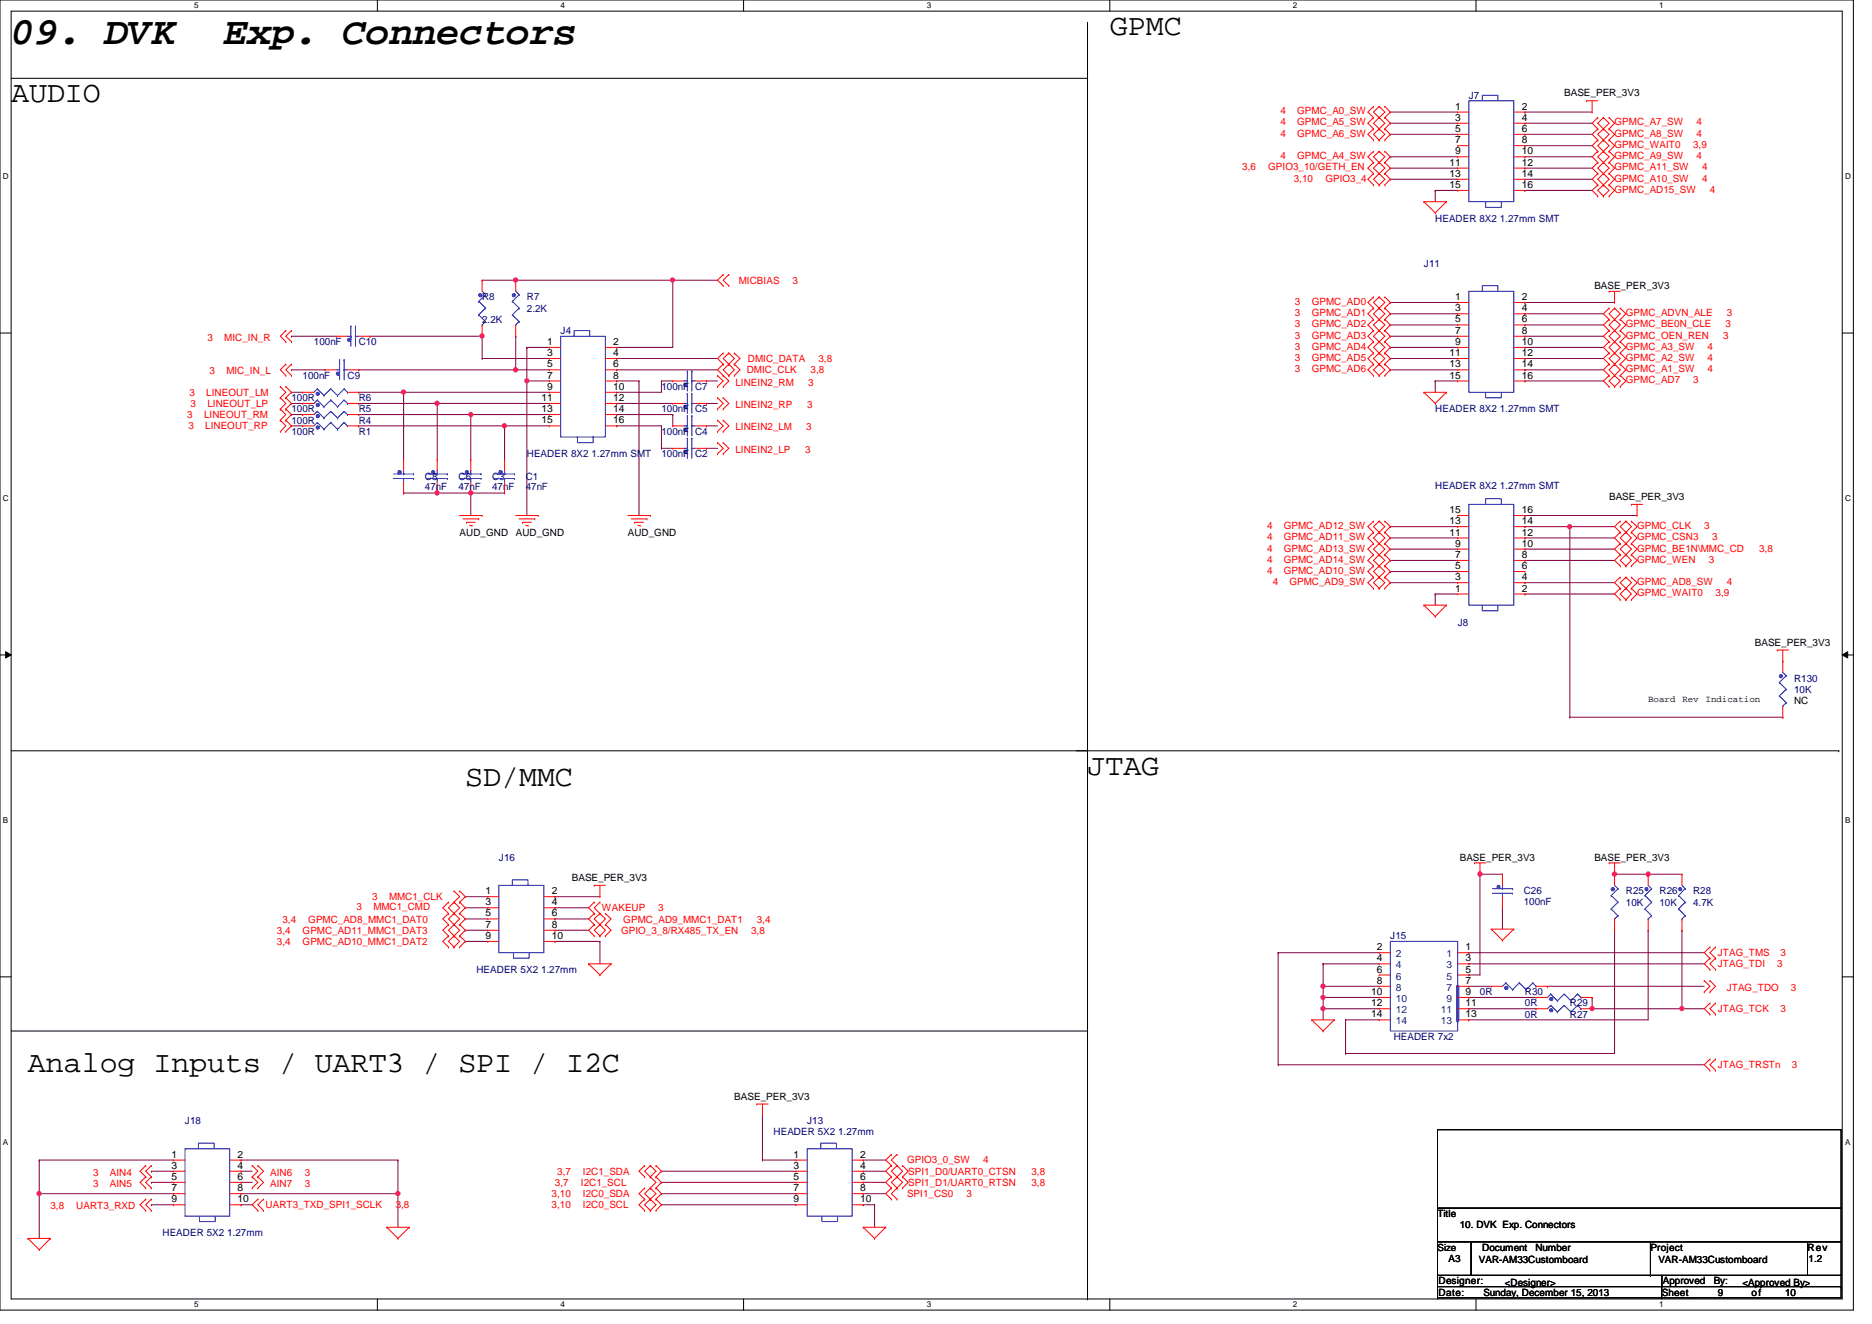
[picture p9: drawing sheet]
<svg xmlns="http://www.w3.org/2000/svg" width="420mm" height="297mm" viewBox="0 0 420 297" stroke-linecap="round" stroke-linejoin="round" font-family="sans-serif">
<defs><g id="words">
<g font-size="8.8">
<text x="2.5" y="9.9">09. DVK</text>
<text x="50.2" y="9.9">Exp. Connectors</text>
</g>
<g font-size="6.7">
<text x="248.9" y="7.9">GPMC</text>
<text x="2.5" y="22.9">AUDIO</text>
<text x="243.9" y="173.8">JTAG</text>
<text x="104.4" y="176.4">SD/MMC</text>
<text x="6.3" y="240.5">Analog Inputs / UART3 / SPI / I2C</text>
</g>
<g font-size="2.2" fill="#000080">
<text x="329.4" y="22.1">J7</text>
<text x="321.9" y="49.8">HEADER 8X2 1.27mm SMT</text>
<text x="319.3" y="59.9">J11</text>
<text x="108.1" y="67.4">R8</text>
<text x="118.2" y="67.4">R7</text>
<text x="118.2" y="69.9">2.2K</text>
<text x="70.4" y="77.5">100nF</text>
<text x="80.4" y="77.5">C10</text>
<text x="108.1" y="72.4">2.2K</text>
<text x="125.7" y="74.9">J4</text>
<text x="67.9" y="85">100nF</text>
<text x="77.9" y="85">C9</text>
<text x="148.3" y="87.5">100nF</text>
<text x="155.9" y="87.5">C7</text>
<text x="65.4" y="95">100R</text>
<text x="65.4" y="90">100R</text>
<text x="65.4" y="92.5">100R</text>
<text x="80.4" y="95">R4</text>
<text x="80.4" y="90">R6</text>
<text x="80.4" y="92.5">R5</text>
<text x="148.3" y="92.5">100nF</text>
<text x="155.9" y="92.5">C5</text>
<text x="321.9" y="92.5">HEADER 8X2 1.27mm SMT</text>
<text x="65.4" y="97.6">100R</text>
<text x="80.4" y="97.6">R1</text>
<text x="148.3" y="97.6">100nF</text>
<text x="155.9" y="97.6">C4</text>
<text x="95.3" y="107.6">C8</text>
<text x="102.8" y="107.6">C6</text>
<text x="110.4" y="107.6">C3</text>
<text x="117.9" y="107.6">C1</text>
<text x="118.2" y="102.6">HEADER 8X2 1.27mm SMT</text>
<text x="148.3" y="102.6">100nF</text>
<text x="155.9" y="102.6">C2</text>
<text x="95.3" y="109.9">47nF</text>
<text x="102.8" y="109.9">47nF</text>
<text x="110.4" y="109.9">47nF</text>
<text x="117.9" y="109.9">47nF</text>
<text x="321.9" y="109.6">HEADER 8X2 1.27mm SMT</text>
<text x="326.9" y="140.3">J8</text>
<text x="402.3" y="152.9">R130</text>
<text x="402.3" y="155.4">10K</text>
<text x="111.9" y="193.1">J16</text>
<text x="341.7" y="200.7">C26</text>
<text x="341.7" y="202.9">100nF</text>
<text x="364.6" y="200.7">R25</text>
<text x="364.6" y="203.2">10K</text>
<text x="372.2" y="200.7">R26</text>
<text x="372.2" y="203.2">10K</text>
<text x="379.7" y="200.7">R28</text>
<text x="379.7" y="203.2">4.7K</text>
<text x="311.8" y="210.7">J15</text>
<text x="106.8" y="218.3">HEADER 5X2 1.27mm</text>
<text x="331.9" y="223.3">0R</text>
<text x="342" y="223.3">R30</text>
<text x="342" y="225.8">0R</text>
<text x="352" y="225.8">R29</text>
<text x="312.5" y="233.3">HEADER 7x2</text>
<text x="342" y="228.3">0R</text>
<text x="352" y="228.3">R27</text>
<text x="41.5" y="252.2">J18</text>
<text x="173.5" y="254.7">HEADER 5X2 1.27mm</text>
<text x="181" y="252.2">J13</text>
<text x="36.4" y="277.4">HEADER 5X2 1.27mm</text>
</g>
<g font-size="2.2">
<text x="350.8" y="21.6">BASE_PER_3V3</text>
<text x="326.3" y="29.6">5</text>
<text x="326.3" y="27.1">3</text>
<text x="326.3" y="24.6">1</text>
<text x="341.2" y="29.6">6</text>
<text x="341.2" y="27.1">4</text>
<text x="341.2" y="24.6">2</text>
<text x="326.3" y="34.6">9</text>
<text x="326.3" y="32.1">7</text>
<text x="341.2" y="34.6">10</text>
<text x="341.2" y="32.1">8</text>
<text x="325.1" y="37.2">11</text>
<text x="325.1" y="39.7">13</text>
<text x="341.2" y="37.2">12</text>
<text x="341.2" y="39.7">14</text>
<text x="325.1" y="42.2">15</text>
<text x="341.2" y="42.2">16</text>
<text x="357.5" y="64.9">BASE_PER_3V3</text>
<text x="326.3" y="69.8">3</text>
<text x="326.3" y="67.3">1</text>
<text x="341.2" y="69.8">4</text>
<text x="341.2" y="67.3">2</text>
<text x="122.7" y="77.4">1</text>
<text x="137.5" y="77.4">2</text>
<text x="326.3" y="77.4">9</text>
<text x="326.3" y="74.9">7</text>
<text x="326.3" y="72.3">5</text>
<text x="341.2" y="77.4">10</text>
<text x="341.2" y="74.9">8</text>
<text x="341.2" y="72.3">6</text>
<text x="122.7" y="82.4">5</text>
<text x="122.7" y="79.9">3</text>
<text x="137.5" y="82.4">6</text>
<text x="137.5" y="79.9">4</text>
<text x="325.1" y="79.9">11</text>
<text x="325.1" y="82.4">13</text>
<text x="341.2" y="79.9">12</text>
<text x="341.2" y="82.4">14</text>
<text x="121.4" y="90">11</text>
<text x="122.7" y="87.5">9</text>
<text x="122.7" y="84.9">7</text>
<text x="137.5" y="87.5">10</text>
<text x="137.5" y="84.9">8</text>
<text x="137.5" y="90">12</text>
<text x="325.1" y="84.9">15</text>
<text x="341.2" y="84.9">16</text>
<text x="121.4" y="92.5">13</text>
<text x="121.4" y="95">15</text>
<text x="137.5" y="92.5">14</text>
<text x="137.5" y="95">16</text>
<text x="360.8" y="112.1">BASE_PER_3V3</text>
<text x="325.1" y="117.6">13</text>
<text x="325.1" y="115.1">15</text>
<text x="341.2" y="117.6">14</text>
<text x="341.2" y="115.1">16</text>
<text x="103.1" y="120.2">AUD_GND</text>
<text x="115.7" y="120.2">AUD_GND</text>
<text x="140.8" y="120.2">AUD_GND</text>
<text x="325.1" y="120.1">11</text>
<text x="326.3" y="122.6">9</text>
<text x="326.3" y="125.2">7</text>
<text x="341.2" y="122.6">10</text>
<text x="341.2" y="125.2">8</text>
<text x="341.2" y="120.1">12</text>
<text x="326.3" y="127.7">5</text>
<text x="326.3" y="130.2">3</text>
<text x="341.2" y="127.7">6</text>
<text x="341.2" y="130.2">4</text>
<text x="326.3" y="132.7">1</text>
<text x="341.2" y="132.7">2</text>
<text x="393.5" y="144.9">BASE_PER_3V3</text>
<text x="402.3" y="157.9">NC</text>
<text x="128.2" y="197.7">BASE_PER_3V3</text>
<text x="327.4" y="193.1">BASE_PER_3V3</text>
<text x="357.5" y="193.1">BASE_PER_3V3</text>
<text x="108.8" y="203.1">3</text>
<text x="108.8" y="200.6">1</text>
<text x="123.7" y="203.1">4</text>
<text x="123.7" y="200.6">2</text>
<text x="108.8" y="208.2">7</text>
<text x="108.8" y="205.6">5</text>
<text x="123.7" y="208.2">8</text>
<text x="123.7" y="205.6">6</text>
<text x="108.8" y="210.7">9</text>
<text x="123.7" y="210.7">10</text>
<text x="308.7" y="213.2">2</text>
<text x="308.7" y="215.7">4</text>
<text x="328.7" y="213.2">1</text>
<text x="328.7" y="215.7">3</text>
<text x="308.7" y="218.2">6</text>
<text x="308.7" y="220.7">8</text>
<text x="328.7" y="218.2">5</text>
<text x="328.7" y="220.7">7</text>
<text x="307.5" y="223.2">10</text>
<text x="307.5" y="225.8">12</text>
<text x="328.7" y="223.2">9</text>
<text x="328.7" y="225.8">11</text>
<text x="307.5" y="228.3">14</text>
<text x="328.7" y="228.3">13</text>
<text x="164.7" y="246.7">BASE_PER_3V3</text>
<text x="38.4" y="262.2">3</text>
<text x="38.4" y="259.7">1</text>
<text x="53.3" y="262.2">4</text>
<text x="53.3" y="259.7">2</text>
<text x="178" y="262.2">3</text>
<text x="178" y="259.7">1</text>
<text x="192.9" y="262.2">4</text>
<text x="192.9" y="259.7">2</text>
<text x="38.4" y="269.7">9</text>
<text x="38.4" y="267.3">7</text>
<text x="38.4" y="264.7">5</text>
<text x="53.3" y="269.7">10</text>
<text x="53.3" y="267.3">8</text>
<text x="53.3" y="264.7">6</text>
<text x="178" y="269.7">9</text>
<text x="178" y="267.3">7</text>
<text x="178" y="264.7">5</text>
<text x="192.9" y="269.7">10</text>
<text x="192.9" y="267.3">8</text>
<text x="192.9" y="264.7">6</text>
<text x="322.4" y="273.1">Title</text>
<text x="327.4" y="275.6">10. DVK Exp. Connectors</text>
<text x="322.4" y="280.6">Size</text>
<text x="332.4" y="280.6">Document</text>
<text x="344.3" y="280.6">Number</text>
<text x="370.1" y="280.6">Project</text>
<text x="405.3" y="280.6">Rev</text>
<text x="324.9" y="283.2">A3</text>
<text x="331.6" y="283.4">VAR-AM33Customboard</text>
<text x="371.9" y="283.4">VAR-AM33Customboard</text>
<text x="405.6" y="283.2">1.2</text>
<text x="322.6" y="290.7">Date:</text>
<text x="322.6" y="288.2">Designer:</text>
<text x="332.7" y="290.7">Sunday, December 15, 2013</text>
<text x="337.4" y="288.4">&lt;Designer&gt;</text>
<text x="372.7" y="290.7">Sheet</text>
<text x="372.9" y="288.2">Approved</text>
<text x="384.3" y="288.2">By:</text>
<text x="385.2" y="290.7">9</text>
<text x="390.7" y="288.4">&lt;Approved By&gt;</text>
<text x="392.8" y="290.7">of</text>
<text x="400.3" y="290.7">10</text>
</g>
<g font-size="2.2" fill="#f00">
<text x="287.1" y="25.7">4</text>
<text x="287.1" y="28.2">4</text>
<text x="290.9" y="25.7">GPMC_A0_SW</text>
<text x="290.9" y="28.2">GPMC_A5_SW</text>
<text x="362.1" y="28.2">GPMC_A7_SW</text>
<text x="380.4" y="28.2">4</text>
<text x="287.1" y="35.7">4</text>
<text x="287.1" y="30.7">4</text>
<text x="290.9" y="35.7">GPMC_A4_SW</text>
<text x="290.9" y="30.7">GPMC_A6_SW</text>
<text x="362.1" y="35.7">GPMC_A9_SW</text>
<text x="362.1" y="33.2">GPMC_WAIT0</text>
<text x="362.1" y="30.7">GPMC_A8_SW</text>
<text x="379.7" y="33.2">3,9</text>
<text x="380.4" y="35.7">4</text>
<text x="380.4" y="30.7">4</text>
<text x="278.6" y="38.2">3,6</text>
<text x="284.4" y="38.2">GPIO3_10/GETH_EN</text>
<text x="290.2" y="40.7">3,10</text>
<text x="297.2" y="40.7">GPIO3_4</text>
<text x="362.1" y="40.7">GPMC_A10_SW</text>
<text x="362.1" y="38.2">GPMC_A11_SW</text>
<text x="381.7" y="40.7">4</text>
<text x="381.7" y="38.2">4</text>
<text x="362.1" y="43.3">GPMC_AD15_SW</text>
<text x="383.5" y="43.3">4</text>
<text x="165.7" y="63.6">MICBIAS</text>
<text x="177.8" y="63.6">3</text>
<text x="290.4" y="68.4">3</text>
<text x="290.4" y="70.9">3</text>
<text x="294.2" y="68.4">GPMC_AD0</text>
<text x="294.2" y="70.9">GPMC_AD1</text>
<text x="364.6" y="70.9">GPMC_ADVN_ALE</text>
<text x="387.2" y="70.9">3</text>
<text x="46.5" y="76.5">3</text>
<text x="50.3" y="76.5">MIC_IN_R</text>
<text x="290.4" y="73.4">3</text>
<text x="290.4" y="75.9">3</text>
<text x="294.2" y="73.4">GPMC_AD2</text>
<text x="294.2" y="75.9">GPMC_AD3</text>
<text x="364.6" y="75.9">GPMC_OEN_REN</text>
<text x="364.6" y="73.4">GPMC_BE0N_CLE</text>
<text x="386.5" y="75.9">3</text>
<text x="387" y="73.4">3</text>
<text x="47" y="84">3</text>
<text x="50.8" y="84">MIC_IN_L</text>
<text x="167.5" y="83.7">DMIC_CLK</text>
<text x="167.7" y="81.2">DMIC_DATA</text>
<text x="181.8" y="83.7">3,8</text>
<text x="183.6" y="81.2">3,8</text>
<text x="290.4" y="78.4">3</text>
<text x="290.4" y="81">3</text>
<text x="290.4" y="83.5">3</text>
<text x="294.2" y="78.4">GPMC_AD4</text>
<text x="294.2" y="81">GPMC_AD5</text>
<text x="294.2" y="83.5">GPMC_AD6</text>
<text x="364.6" y="81">GPMC_A2_SW</text>
<text x="364.6" y="78.4">GPMC_A3_SW</text>
<text x="364.6" y="83.5">GPMC_A1_SW</text>
<text x="382.9" y="81">4</text>
<text x="382.9" y="78.4">4</text>
<text x="382.9" y="83.5">4</text>
<text x="42.5" y="88.8">3</text>
<text x="46.3" y="88.8">LINEOUT_LM</text>
<text x="164.9" y="86.5">LINEIN2_RM</text>
<text x="181.3" y="86.5">3</text>
<text x="364.6" y="86">GPMC_AD7</text>
<text x="379.7" y="86">3</text>
<text x="42" y="93.8">3</text>
<text x="42.7" y="91.3">3</text>
<text x="45.8" y="93.8">LINEOUT_RM</text>
<text x="46.5" y="91.3">LINEOUT_LP</text>
<text x="164.9" y="91.5">LINEIN2_RP</text>
<text x="181" y="91.5">3</text>
<text x="42.2" y="96.3">3</text>
<text x="46" y="96.3">LINEOUT_RP</text>
<text x="164.9" y="96.6">LINEIN2_LM</text>
<text x="164.9" y="101.6">LINEIN2_LP</text>
<text x="180.6" y="101.6">3</text>
<text x="180.8" y="96.6">3</text>
<text x="284.1" y="118.7">4</text>
<text x="287.9" y="118.7">GPMC_AD12_SW</text>
<text x="367.1" y="118.7">GPMC_CLK</text>
<text x="382.2" y="118.7">3</text>
<text x="284.1" y="121.2">4</text>
<text x="284.1" y="123.7">4</text>
<text x="287.9" y="121.2">GPMC_AD11_SW</text>
<text x="287.9" y="123.7">GPMC_AD13_SW</text>
<text x="367.1" y="121.2">GPMC_CSN3</text>
<text x="367.1" y="123.7">GPMC_BE1N\MMC_CD</text>
<text x="384" y="121.2">3</text>
<text x="394.5" y="123.7">3,8</text>
<text x="284.1" y="128.7">4</text>
<text x="284.1" y="126.2">4</text>
<text x="285.4" y="131.3">4</text>
<text x="287.9" y="128.7">GPMC_AD10_SW</text>
<text x="287.9" y="126.2">GPMC_AD14_SW</text>
<text x="289.2" y="131.3">GPMC_AD9_SW</text>
<text x="367.1" y="126.2">GPMC_WEN</text>
<text x="367.1" y="131.3">GPMC_AD8_SW</text>
<text x="383.2" y="126.2">3</text>
<text x="387.2" y="131.3">4</text>
<text x="367.1" y="133.8">GPMC_WAIT0</text>
<text x="384.7" y="133.8">3,9</text>
<text x="83.5" y="201.9">3</text>
<text x="87.2" y="201.9">MMC1_CLK</text>
<text x="62.1" y="209.5">3,4</text>
<text x="63.3" y="207">3,4</text>
<text x="67.9" y="209.5">GPMC_AD11_MMC1_DAT3</text>
<text x="69.1" y="207">GPMC_AD8_MMC1_DAT0</text>
<text x="80" y="204.2">3</text>
<text x="83.7" y="204.2">MMC1_CMD</text>
<text x="135" y="204.4">WAKEUP</text>
<text x="139.3" y="209.5">GPIO_3_8/RX485_TX_EN</text>
<text x="139.8" y="207">GPMC_AD9_MMC1_DAT1</text>
<text x="147.6" y="204.4">3</text>
<text x="168.4" y="209.5">3,8</text>
<text x="169.7" y="207">3,4</text>
<text x="62.1" y="212">3,4</text>
<text x="67.9" y="212">GPMC_AD10_MMC1_DAT2</text>
<text x="385.2" y="214.5">JTAG_TMS</text>
<text x="399.3" y="214.5">3</text>
<text x="385.2" y="217">JTAG_TDI</text>
<text x="398.6" y="217">3</text>
<text x="385.2" y="227.1">JTAG_TCK</text>
<text x="387.2" y="222.3">JTAG_TDO</text>
<text x="399.3" y="227.1">3</text>
<text x="401.6" y="222.3">3</text>
<text x="385.2" y="239.6">JTAG_TRSTn</text>
<text x="401.8" y="239.6">3</text>
<text x="20.9" y="263.8">3</text>
<text x="24.6" y="263.8">AIN4</text>
<text x="60.6" y="263.8">AIN6</text>
<text x="68.4" y="263.8">3</text>
<text x="125" y="263.5">3,7</text>
<text x="130.7" y="263.5">I2C1_SDA</text>
<text x="203.4" y="261">GPIO3_0_SW</text>
<text x="203.7" y="263.5">SPI1_D0/UART0_CTSN</text>
<text x="220.5" y="261">4</text>
<text x="231.3" y="263.5">3,8</text>
<text x="20.9" y="266.3">3</text>
<text x="24.6" y="266.3">AIN5</text>
<text x="60.6" y="266.3">AIN7</text>
<text x="68.4" y="266.3">3</text>
<text x="123.7" y="268.6">3,10</text>
<text x="124.5" y="266.1">3,7</text>
<text x="130.3" y="266.1">I2C1_SCL</text>
<text x="130.7" y="268.6">I2C0_SDA</text>
<text x="203.4" y="268.6">SPI1_CS0</text>
<text x="203.7" y="266.1">SPI1_D1/UART0_RTSN</text>
<text x="216.7" y="268.6">3</text>
<text x="231.3" y="266.1">3,8</text>
<text x="11.3" y="271.3">3,8</text>
<text x="17.1" y="271.3">UART3_RXD</text>
<text x="59.6" y="271.1">UART3_TXD_SPI1_SCLK</text>
<text x="88.7" y="271.1">3,8</text>
<text x="123.7" y="271.1">3,10</text>
<text x="130.7" y="271.1">I2C0_SCL</text>
</g>
<g font-size="2.2" fill="#004080">
<text x="313.1" y="214.8">2</text>
<text x="324.4" y="214.8">1</text>
<text x="313.1" y="217.3">4</text>
<text x="313.1" y="219.8">6</text>
<text x="324.4" y="217.3">3</text>
<text x="324.4" y="219.8">5</text>
<text x="313.1" y="222.3">8</text>
<text x="313.1" y="224.8">10</text>
<text x="313.1" y="227.3">12</text>
<text x="323.1" y="227.3">11</text>
<text x="324.4" y="224.8">9</text>
<text x="324.4" y="222.3">7</text>
<text x="313.1" y="229.8">14</text>
<text x="323.1" y="229.8">13</text>
</g>
<g font-size="2.1">
<text x="369.6" y="157.5">Board</text>
<text x="377.3" y="157.5">Rev</text>
<text x="382.5" y="157.5">Indication</text>
</g>
<g font-size="1.8">
<text x="43.6" y="1.9">5</text>
<text x="125.7" y="1.9">4</text>
<text x="207.8" y="1.9">3</text>
<text x="289.9" y="1.9">2</text>
<text x="372.1" y="1.9">1</text>
<text x=".6" y="40.2">D</text>
<text x="413.8" y="40.2">D</text>
<text x=".6" y="112.4">C</text>
<text x="413.8" y="112.4">C</text>
<text x=".6" y="184.7">B</text>
<text x="413.8" y="184.7">B</text>
<text x=".6" y="256.9">A</text>
<text x="413.8" y="256.9">A</text>
<text x="43.6" y="293.3">5</text>
<text x="125.7" y="293.3">4</text>
<text x="207.8" y="293.3">3</text>
<text x="289.9" y="293.3">2</text>
<text x="372.1" y="293.3">1</text>
</g>
</g></defs>
<path d="M0 0h415.6v293.9h-415.6zM2.5 2.5h410.6v288.9h-410.6z" fill="none" stroke="#000" stroke-width=".22"/>
<g fill="#fff">
<path d="M43.6 .3h.9v1.9h-.9z"/>
<path d="M43.6 291.7h.9v2h-.9z"/>
</g>
<path d="M84.6 0v2.5M84.6 291.4v2.5" fill="none" stroke="#000" stroke-width=".22"/>
<g fill="#fff">
<path d="M125.7 .3h1v1.9h-1z"/>
<path d="M125.7 291.7h1v2h-1z"/>
</g>
<path d="M166.8 0v2.5M166.8 291.4v2.5" fill="none" stroke="#000" stroke-width=".22"/>
<g fill="#fff">
<path d="M207.8 .3h1v1.9h-1z"/>
<path d="M207.8 291.7h1v2h-1z"/>
</g>
<path d="M248.9 0v2.5M248.9 291.4v2.5" fill="none" stroke="#000" stroke-width=".22"/>
<g fill="#fff">
<path d="M289.9 .3h1v1.9h-1z"/>
<path d="M289.9 291.7h1v2h-1z"/>
</g>
<path d="M331 0v2.5M331 291.4v2.5" fill="none" stroke="#000" stroke-width=".22"/>
<g fill="#fff">
<path d="M372.1 .3h.9v1.9h-.9z"/>
<path d="M372.1 291.7h.9v2h-.9z"/>
<path d="M.6 38.6h1.3v2h-1.3z"/>
<path d="M413.8 38.6h1.2v2h-1.2z"/>
<path d="M.6 110.8h1.3v2h-1.3z"/>
<path d="M413.8 110.8h1.2v2h-1.2z"/>
</g>
<path d="M0 74.7h2.5M413.1 74.7h2.5" fill="none" stroke="#000" stroke-width=".22"/>
<g fill="#fff">
<path d="M.6 183h1.2v2h-1.2z"/>
<path d="M413.8 183h1.2v2h-1.2z"/>
</g>
<path d="M0 146.9h2.5M1.3 146.2l1.2 .7-1.2 .7zM413.1 146.9l1.3-.7v1.4zM413.1 146.9h2.5" fill="none" stroke="#000" stroke-width=".22"/>
<path d="M1.3 146.2l1.2 .7-1.2 .7zM413.1 146.9l1.3-.7v1.4z" fill="#000"/>
<g fill="#fff">
<path d="M.6 255.3h1.2v2h-1.2z"/>
<path d="M413.8 255.3h1.2v2h-1.2z"/>
</g>
<path d="M2.5 17.6h241.4M243.9 17.6h.1M243.9 5v286.4M2.5 168.4h409.9M243.9 168.4h.1M412.4 168.4h.1M0 219.2h2.5M413.1 219.2h2.5M2.5 231.3h241.4M243.9 231.3h.1M243.9 291.4h.1" fill="none" stroke="#000" stroke-width=".22"/>
<g fill="none" stroke="#800040" stroke-width=".22">
<path d="M104.4 201.2h.1M104.4 203.7h.1M104.4 208.7h.1M104.4 206.2h.1M104.4 211.2h.1M104.4 201.2h5M104.4 203.7h5M104.4 208.7h5M104.4 206.2h5M104.4 211.2h5M124.5 201.2h.1M124.5 206.2h.1"/>
<path d="M124.5 208.7h.1M124.5 211.2h.1M124.5 201.2h10M124.5 208.7h7.5M124.5 206.2h7.5M124.5 211.2h10M134.5 211.2h.1M134.5 211.2v5M329.4 218.7h.1M329.4 218.7h2.5M296.7 226.3h.1M296.7 221.3h.1"/>
<path d="M296.7 221.3v2.5M296.7 226.3v2.5M171 250.2h.1M171 250.2v10.1M171 260.3h.1M171 260.3h7.5M193.6 262.8h.1M193.6 260.3h.1M193.6 265.3h.1M193.6 267.8h.1M193.6 270.3h.1M193.6 262.8h5"/>
<path d="M193.6 260.3h5M193.6 265.3h5M193.6 267.8h5M193.6 270.3h2.5M196.1 270.3h.1M196.1 270.3v5"/>
</g>
<circle cx="296.7" cy="221.2" r=".49" fill="#f0f"/>
<circle cx="296.7" cy="221.2" r=".49" fill="none" stroke="#f0f" stroke-width=".22"/>
<g fill="none" stroke="#800040" stroke-width=".22">
<path d="M286.6 213.7h.1M286.6 213.7h22.7M296.7 216.2h.1M296.7 216.2v5.1M296.7 216.2h12.6M296.7 223.8h.1M296.7 221.3h.1M296.7 226.3h.1M296.7 223.8h12.6M296.7 221.3h12.6M296.7 226.3h12.6M301.8 228.8h.1"/>
<path d="M301.8 228.8h7.5M301.8 228.8v7.5M329.4 228.8h.1M329.4 228.8h40.2"/>
</g>
<circle cx="296.7" cy="226.3" r=".48" fill="#f0f"/>
<circle cx="296.7" cy="226.3" r=".48" fill="none" stroke="#f0f" stroke-width=".22"/>
<path d="M362.1 208.7h.1M362.1 208.7v27.6M369.6 208.7h.1M369.6 208.7v20.1M286.6 238.9h.1M286.6 238.9h95.6M296.7 223.8h.1M296.7 223.8v2.5" fill="none" stroke="#800040" stroke-width=".22"/>
<circle cx="296.7" cy="223.7" r=".49" fill="#f0f"/>
<circle cx="296.7" cy="223.7" r=".49" fill="none" stroke="#f0f" stroke-width=".22"/>
<path d="M362.1 196.1h.1M362.1 196.1h7.5" fill="none" stroke="#800040" stroke-width=".22"/>
<circle cx="362.1" cy="196.1" r=".49" fill="#f0f"/>
<circle cx="362.1" cy="196.1" r=".49" fill="none" stroke="#f0f" stroke-width=".22"/>
<path d="M90.5 110.6h.1M90.5 110.6h15.1M98 110.6h.1M105.6 110.6h.1M105.6 110.6v5.1M286.6 213.7h.1M286.6 213.7v25.2M301.8 236.3h.1M301.8 236.3h60.3" fill="none" stroke="#800040" stroke-width=".22"/>
<circle cx="105.6" cy="110.6" r=".48" fill="#f0f"/>
<circle cx="105.6" cy="110.6" r=".48" fill="none" stroke="#f0f" stroke-width=".22"/>
<circle cx="98" cy="110.6" r=".49" fill="#f0f"/>
<circle cx="98" cy="110.6" r=".49" fill="none" stroke="#f0f" stroke-width=".22"/>
<path d="M90.5 88h.1M90.5 88h32.7" fill="none" stroke="#800040" stroke-width=".22"/>
<circle cx="90.5" cy="88" r=".48" fill="#f0f"/>
<circle cx="90.5" cy="88" r=".48" fill="none" stroke="#f0f" stroke-width=".22"/>
<path d="M105.6 93h.1M105.6 93h17.6" fill="none" stroke="#800040" stroke-width=".22"/>
<circle cx="105.6" cy="93" r=".47" fill="#f0f"/>
<circle cx="105.6" cy="93" r=".47" fill="none" stroke="#f0f" stroke-width=".22"/>
<path d="M113.2 95.5h.1M113.2 95.5h10" fill="none" stroke="#800040" stroke-width=".22"/>
<circle cx="113.1" cy="95.5" r=".48" fill="#f0f"/>
<circle cx="113.1" cy="95.5" r=".48" fill="none" stroke="#f0f" stroke-width=".22"/>
<path d="M118.2 85.5h.1M118.2 85.5h5M118.2 85.5v30.2M143.3 85.5h.1M143.3 85.5v30.2" fill="none" stroke="#800040" stroke-width=".22"/>
<circle cx="118.1" cy="85.4" r=".48" fill="#f0f"/>
<circle cx="118.1" cy="85.4" r=".48" fill="none" stroke="#f0f" stroke-width=".22"/>
<path d="M65.4 88h.1M65.4 88h2.5M98 90.5h.1M98 90.5h25.2" fill="none" stroke="#800040" stroke-width=".22"/>
<circle cx="98" cy="90.5" r=".49" fill="#f0f"/>
<circle cx="98" cy="90.5" r=".49" fill="none" stroke="#f0f" stroke-width=".22"/>
<g fill="none" stroke="#800040" stroke-width=".22">
<path d="M83 75.4h.1M83 75.4h25.1M118.2 77.9h.1M118.2 77.9h5M118.2 77.9v7.6M65.4 93h.1M65.4 95.5h.1M65.4 90.5h.1M65.4 83h.1M65.4 93h2.5M65.4 95.5h2.5M65.4 90.5h2.5"/>
<path d="M65.4 83h7.5M80.4 88h.1M80.4 90.5h.1M80.4 93h.1M80.4 95.5h.1M80.4 93h25.2M80.4 95.5h32.8M80.4 90.5h17.6M80.4 88h10.1M90.5 88h.1M90.5 88v15.1M98 90.5h.1"/>
<path d="M98 90.5v12.6M105.6 93h.1M105.6 93v10.1M113.2 95.5h.1M113.2 95.5v7.6M105.6 110.6h.1M105.6 110.6h7.6"/>
</g>
<circle cx="108.1" cy="75.4" r=".48" fill="#f0f"/>
<circle cx="108.1" cy="75.4" r=".48" fill="none" stroke="#f0f" stroke-width=".22"/>
<path d="M115.7 83h.1M115.7 83h7.5" fill="none" stroke="#800040" stroke-width=".22"/>
<circle cx="115.6" cy="82.9" r=".49" fill="#f0f"/>
<circle cx="115.6" cy="82.9" r=".49" fill="none" stroke="#f0f" stroke-width=".22"/>
<path d="M108.1 75.4h.1M108.1 75.4v5M115.7 75.4h.1M115.7 62.9h.1M115.7 75.4v7.6M115.7 62.9h35.2M108.1 80.4h.1M108.1 80.4h15.1" fill="none" stroke="#800040" stroke-width=".22"/>
<circle cx="115.6" cy="62.8" r=".48" fill="#f0f"/>
<circle cx="115.6" cy="62.8" r=".48" fill="none" stroke="#f0f" stroke-width=".22"/>
<path d="M65.4 75.4h.1M65.4 75.4h10M108.1 62.9h.1M108.1 62.9h7.6M80.4 83h.1M80.4 83h35.3M369.6 196.1h.1M369.6 196.1h7.6" fill="none" stroke="#800040" stroke-width=".22"/>
<circle cx="369.6" cy="196.1" r=".48" fill="#f0f"/>
<circle cx="369.6" cy="196.1" r=".48" fill="none" stroke="#f0f" stroke-width=".22"/>
<path d="M329.4 213.7h.1M329.4 216.2h.1M329.4 213.7h52.8M329.4 216.2h52.8M377.2 208.7h.1M377.2 208.7v17.6M329.4 223.8h.1M329.4 223.8h15.1M347 221.3h.1M347 221.3h35.2M377.2 226.3h.1M377.2 226.3h5" fill="none" stroke="#800040" stroke-width=".22"/>
<circle cx="377.1" cy="226.3" r=".47" fill="#f0f"/>
<circle cx="377.1" cy="226.3" r=".47" fill="none" stroke="#f0f" stroke-width=".22"/>
<path d="M329.4 226.3h.1M329.4 226.3h15.1M357 223.8h.1M357 226.3h.1M357 226.3h20.2M357 223.8v2.5" fill="none" stroke="#800040" stroke-width=".22"/>
<circle cx="357" cy="226.3" r=".47" fill="#f0f"/>
<circle cx="357" cy="226.3" r=".47" fill="none" stroke="#f0f" stroke-width=".22"/>
<path d="M8.8 267.8h.1M8.8 267.8v10M89.2 267.8h.1M89.2 267.8v7.5M148.3 270.3h.1M148.3 262.8h.1M148.3 270.3h30.2M148.3 262.8h30.2" fill="none" stroke="#800040" stroke-width=".22"/>
<circle cx="8.7" cy="267.8" r=".48" fill="#f0f"/>
<circle cx="8.7" cy="267.8" r=".48" fill="none" stroke="#f0f" stroke-width=".22"/>
<g fill="none" stroke="#800040" stroke-width=".22">
<path d="M329.4 221.3h.1M329.4 221.3h5M8.8 260.3h.1M8.8 267.8h.1M8.8 260.3h30.1M8.8 267.8h30.1M8.8 260.3v7.5M34 270.3h.1M34 262.8h.1M34 265.3h.1M34 270.3h4.9M34 262.8h4.9"/>
<path d="M34 265.3h4.9M54.1 270.3h.1M54.1 262.8h.1M54.1 265.3h.1M54.1 260.3h.1M54.1 267.8h.1M54.1 270.3h2.5M54.1 262.8h2.5M54.1 265.3h2.5M54.1 260.3h35.1M54.1 267.8h35.1"/>
</g>
<circle cx="89.2" cy="267.8" r=".49" fill="#f0f"/>
<circle cx="89.2" cy="267.8" r=".49" fill="none" stroke="#f0f" stroke-width=".22"/>
<g fill="none" stroke="#800040" stroke-width=".22">
<path d="M311.8 25.1h.1M311.8 27.6h.1M311.8 35.2h.1M311.8 30.1h.1M311.8 25.1h15.1M311.8 27.6h15.1M311.8 35.2h15.1M311.8 30.1h15.1M342 27.6h.1M342 37.7h.1M342 35.2h.1M342 32.7h.1"/>
<path d="M342 30.1h.1M342 27.6h15M342 35.2h15M342 30.1h15M342 37.7h15M342 32.7h15M342 42.7h.1M342 40.2h.1M342 42.7h15M342 40.2h15M150.9 62.9h.1M150.9 62.9h10"/>
<path d="M311.8 77.9h.1M311.8 70.4h.1M311.8 72.9h.1M311.8 75.4h.1M311.8 67.9h.1M311.8 77.9h15.1M311.8 70.4h15.1M311.8 72.9h15.1M311.8 75.4h15.1M311.8 67.9h15.1M342 75.4h.1M342 70.4h.1"/>
<path d="M342 72.9h.1M342 77.9h.1M342 77.9h17.6M342 70.4h17.6M342 72.9h17.6M342 75.4h17.6M311.8 80.4h.1M311.8 83h.1M311.8 80.4h15.1M311.8 83h15.1M342 80.4h.1M342 83h.1"/>
<path d="M342 80.4h17.6M342 83h17.6M342 123.2h.1M342 120.7h.1M342 125.7h.1M342 133.3h.1M342 123.2h20.1M342 120.7h20.1M342 125.7h20.1M342 133.3h20.1"/>
</g>
<circle cx="150.8" cy="62.8" r=".47" fill="#f0f"/>
<circle cx="150.8" cy="62.8" r=".47" fill="none" stroke="#f0f" stroke-width=".22"/>
<g fill="none" stroke="#800040" stroke-width=".22">
<path d="M311.8 37.7h.1M311.8 37.7h15.1M342 25.1h.1M342 25.1h15M311.8 40.2h.1M311.8 40.2h15.1M321.9 42.7h.1M321.9 42.7v2.6M321.9 42.7h5M138.3 77.9h.1M150.9 62.9h.1M150.9 62.9v15h-12.6"/>
<path d="M342 67.9h.1M342 67.9h20.1M138.3 88h.1M138.3 90.5h.1M138.3 93h.1M138.3 95.5h.1M138.3 85.5h.1M138.3 80.4h.1M138.3 83h.1M138.3 85.5h5M138.3 90.5h12.6M138.3 95.5h10"/>
<path d="M138.3 93h12.6M138.3 80.4h22.6M138.3 83h22.6M148.3 95.5h.1M148.3 85.5h.1M148.3 85.5h2.6M148.3 85.5v2.5h-10M148.3 95.5v5.1M150.9 93h.1M150.9 93v2.5M158.4 85.5h.1M158.4 90.5h.1"/>
<path d="M158.4 95.5h.1M158.4 85.5h2.5M158.4 90.5h2.5M158.4 95.5h2.5M321.9 85.5h.1M321.9 85.5v2.5M321.9 85.5h5M342 85.5h.1M342 85.5h17.6M148.3 100.6h.1M148.3 100.6h2.6M158.4 100.6h.1"/>
<path d="M158.4 100.6h2.5M311.8 118.2h.1M311.8 118.2h15.1M342 115.7h.1M342 115.7h25.1M352 118.2h.1M352 118.2h10.1M311.8 128.2h.1M311.8 120.7h.1M311.8 125.7h.1M311.8 123.2h.1M311.8 130.7h.1"/>
<path d="M311.8 130.7h15.1M311.8 128.2h15.1M311.8 120.7h15.1M311.8 125.7h15.1M311.8 123.2h15.1M321.9 133.3h.1M321.9 133.3v2.5M321.9 133.3h5M342 130.7h.1M342 130.7h20.1M331.9 196.1h.1M331.9 196.1v22.6"/>
<path d="M124.5 203.7h.1M124.5 203.7h7.5"/>
</g>
<circle cx="331.9" cy="196.1" r=".48" fill="#f0f"/>
<circle cx="331.9" cy="196.1" r=".48" fill="none" stroke="#f0f" stroke-width=".22"/>
<path d="M352 118.2v42.7M352 160.9h.1M331.9 196.1h5M336.9 196.1h.1M336.9 203.7h.1M336.9 203.7v4.7M148.3 267.8h.1M148.3 265.3h.1M148.3 267.8h30.2M148.3 265.3h30.2" fill="none" stroke="#800040" stroke-width=".22"/>
<circle cx="352" cy="118.1" r=".47" fill="#f0f"/>
<circle cx="352" cy="118.1" r=".47" fill="none" stroke="#f0f" stroke-width=".22"/>
<path d="M342 118.2h.1M342 118.2h10M352 160.9h47.8M399.8 160.9h.1M89.2 260.3h.1M89.2 260.3v7.5" fill="none" stroke="#800040" stroke-width=".22"/>
<g fill="none" stroke="#f00" stroke-width=".22">
<path d="M308 26.4h.1M308 23.9h.1M308 28.9h.1M308 36.4h.1M308 34h.1M308 31.4h.1M308 38.9h.1M308 23.9l-1.3 1.2 1.3 1.3M308 26.4l-1.3 1.2 1.3 1.3M308 28.9l-1.3 1.2 1.3 1.3M308 34l-1.3 1.2 1.3 1.2M308 38.9l-1.3 1.3 1.3 1.3"/>
<path d="M308 36.4l-1.3 1.3 1.3 1.2M309.3 23.9h.1M309.3 26.4h.1M309.3 28.9h.1M309.3 34h.1M309.3 36.4h.1M309.3 31.4h.1M309.3 38.9h.1M309.3 23.9l1.3 1.2-1.3 1.3M309.3 23.9l-1.3 1.2 1.3 1.3M309.3 26.4l1.3 1.2-1.3 1.3M309.3 26.4l-1.3 1.2 1.3 1.3"/>
<path d="M309.3 34l1.3 1.2-2.6 2.5 1.3 1.2M309.3 34l-1.3 1.2 2.6 2.5-1.3 1.2M309.3 28.9l1.3 1.2-1.3 1.3M309.3 28.9l-1.3 1.2 1.3 1.3M309.3 38.9l1.3 1.3-1.3 1.3M309.3 38.9l-1.3 1.3 1.3 1.3M310.6 26.4h.1M310.6 23.9h.1M310.6 28.9h.1M310.6 36.4h.1M310.6 34h.1M310.6 31.4h.1"/>
<path d="M310.6 38.9h.1M310.6 23.9l1.2 1.2-1.2 1.3M310.6 26.4l1.2 1.2-1.2 1.3M310.6 34l1.2 1.2-1.2 1.2M310.6 28.9l1.2 1.2-1.2 1.3M310.6 38.9l1.2 1.3-1.2 1.3M310.6 36.4l1.2 1.3-1.2 1.2M355.8 22.6h.1M355.8 22.6h2.5M357 25.1h.1M357 22.6v2.5M358.3 28.9h.1"/>
<path d="M358.3 26.4h.1M358.3 38.9h.1M358.3 36.4h.1M358.3 34h.1M358.3 31.4h.1M358.3 26.4l-1.3 1.2 1.3 1.3M358.3 38.9l-1.3 1.3 1.3 1.3M358.3 36.4l-1.3 1.3 1.3 1.2M358.3 34l-1.3 1.2 1.3 1.2M358.3 28.9l-1.3 1.2 1.3 1.3M358.3 31.4l-1.3 1.3 1.3 1.3M359.6 26.4h.1"/>
<path d="M359.6 28.9h.1M359.6 38.9h.1M359.6 36.4h.1M359.6 34h.1M359.6 31.4h.1M359.6 26.4l-1.3 1.2 1.3 1.3M359.6 26.4l1.2 1.2-1.2 1.3M359.6 38.9l-1.3 1.3 1.3 1.3M359.6 38.9l1.2 1.3-1.2 1.3M359.6 34l1.2 1.2-2.5 2.5 1.3 1.2M359.6 36.4l1.2 1.3-1.2 1.2M359.6 34l-1.3 1.2 1.3 1.2"/>
<path d="M359.6 28.9l1.2 1.2-2.5 2.6 1.3 1.3M359.6 28.9l-1.3 1.2 2.5 2.6-1.2 1.3M360.8 28.9h.1M360.8 26.4h.1M360.8 38.9h.1M360.8 36.4h.1M360.8 34h.1M360.8 31.4h.1M360.8 26.4l1.3 1.2-1.3 1.3M360.8 38.9l1.3 1.3-1.3 1.3M360.8 36.4l1.3 1.3-1.3 1.2M360.8 34l1.3 1.2-1.3 1.2"/>
<path d="M360.8 31.4l1.3 1.3-1.3 1.3M360.8 28.9l1.3 1.2-1.3 1.3M308 41.5h.1M309.3 41.5h.1M310.6 41.5h.1M319.3 45.3h.1M319.3 45.3h5.1M319.3 45.3l2.6 2.5M321.9 47.8h.1M324.4 45.3h.1M324.4 45.3l-2.5 2.5M358.3 41.5h.1"/>
<path d="M358.3 44h.1M358.3 41.5l-1.3 1.2 1.3 1.3M359.6 44h.1M359.6 41.5h.1M359.6 41.5l-1.3 1.2 1.3 1.3M359.6 41.5l1.2 1.2-1.2 1.3M360.8 41.5h.1M360.8 44h.1M360.8 41.5l1.3 1.2-1.3 1.3M64.1 74.2h.1M64.1 76.7h.1M64.1 74.2l-1.2 1.2 1.2 1.3"/>
<path d="M65.4 74.2h.1M65.4 76.7h.1M65.4 74.2l-1.3 1.2 1.3 1.3M162.2 61.6h.1M162.2 64.1h.1M162.2 79.2h.1M162.2 61.6l-1.3 1.3 1.3 1.2M162.2 79.2l-1.3 1.2 1.3 1.3M163.4 64.1h.1M163.4 61.6h.1M163.4 79.2h.1M163.4 61.6l-1.2 1.3 1.2 1.2"/>
<path d="M163.4 79.2l1.3 1.2-1.3 1.3M163.4 79.2l-1.2 1.2 1.2 1.3M164.7 79.2h.1M164.7 79.2l1.2 1.2-1.2 1.3M308 69.1h.1M308 66.6h.1M308 79.2h.1M308 76.7h.1M308 74.2h.1M308 71.7h.1M308 66.6l-1.3 1.3 1.3 1.2M308 76.7l-1.3 1.2 1.3 1.3"/>
<path d="M308 71.7l-1.3 1.2 1.3 1.3M308 79.2l-1.3 1.2 1.3 1.3M308 74.2l-1.3 1.2 1.3 1.3M308 69.1l-1.3 1.3 1.3 1.3M309.3 66.6h.1M309.3 69.1h.1M309.3 76.7h.1M309.3 79.2h.1M309.3 71.7h.1M309.3 74.2h.1M309.3 79.2l1.3 1.2-2.6 2.6 1.3 1.2M309.3 66.6l1.3 1.3-2.6 2.5 1.3 1.3"/>
<path d="M309.3 66.6l-1.3 1.3 2.6 2.5-1.3 1.3M309.3 76.7l1.3 1.2-1.3 1.3M309.3 76.7l-1.3 1.2 1.3 1.3M309.3 71.7l1.3 1.2-2.6 2.5 1.3 1.3M309.3 71.7l-1.3 1.2 2.6 2.5-1.3 1.3M309.3 79.2l-1.3 1.2 1.3 1.3M310.6 69.1h.1M310.6 66.6h.1M310.6 79.2h.1M310.6 76.7h.1M310.6 74.2h.1M310.6 71.7h.1"/>
<path d="M310.6 66.6l1.2 1.3-1.2 1.2M310.6 71.7l1.2 1.2-1.2 1.3M310.6 76.7l1.2 1.2-1.2 1.3M310.6 79.2l1.2 1.2-1.2 1.3M310.6 74.2l1.2 1.2-1.2 1.3M310.6 69.1l1.2 1.3-1.2 1.3M360.8 65.4h.1M360.8 74.2h.1M360.8 76.7h.1M360.8 71.7h.1M360.8 69.1h.1M360.8 79.2h.1"/>
<path d="M360.8 65.4h2.5M360.8 74.2l-1.2 1.2 1.2 1.3M360.8 76.7l-1.2 1.2 1.2 1.3M360.8 69.1l-1.2 1.3 1.2 1.3M360.8 71.7l-1.2 1.2 1.2 1.3M360.8 79.2l-1.2 1.2 1.2 1.3M362.1 67.9h.1M362.1 76.7h.1M362.1 74.2h.1M362.1 69.1h.1M362.1 71.7h.1M362.1 79.2h.1"/>
<path d="M362.1 65.4v2.5M362.1 71.7l1.2 1.2-1.2 1.3M362.1 69.1l1.2 1.3-2.5 2.5 1.3 1.3M362.1 74.2l-1.3 1.2 2.5 2.5-2.5 2.5 1.3 1.3M362.1 74.2l1.2 1.2-1.2 1.3M362.1 69.1l-1.3 1.3 1.3 1.3M362.1 79.2l1.2 1.2-1.2 1.3M362.1 76.7l-1.3 1.2 1.3 1.3M363.3 74.2h.1M363.3 76.7h.1M363.3 71.7h.1M363.3 69.1h.1"/>
<path d="M363.3 79.2h.1M363.3 69.1l1.3 1.3-1.3 1.3M363.3 71.7l1.3 1.2-1.3 1.3M363.3 74.2l1.3 1.2-1.3 1.3M363.3 76.7l1.3 1.2-1.3 1.3M363.3 79.2l1.3 1.2-1.3 1.3M62.9 89.2h.1M62.9 86.7h.1M62.9 91.8h.1M62.9 96.8h.1M62.9 94.3h.1M62.9 86.7l1.2 1.3-1.2 1.2"/>
<path d="M62.9 89.2l1.2 1.3-1.2 1.3M62.9 94.3l1.2 1.2-1.2 1.3M62.9 91.8l1.2 1.2-1.2 1.3M64.1 86.7h.1M64.1 89.2h.1M64.1 91.8h.1M64.1 94.3h.1M64.1 96.8h.1M64.1 81.7h.1M64.1 84.2h.1M64.1 86.7l1.3 1.3-1.3 1.2M64.1 89.2l1.3 1.3-1.3 1.3"/>
<path d="M64.1 94.3l1.3 1.2-1.3 1.3M64.1 91.8l1.3 1.2-1.3 1.3M64.1 81.7l-1.2 1.3 1.2 1.2M65.4 81.7h.1M65.4 84.2h.1M65.4 81.7l-1.3 1.3 1.3 1.2M160.9 94.3h.1M160.9 96.8h.1M160.9 99.3h.1M160.9 84.2h.1M160.9 86.7h.1M160.9 89.2h.1"/>
<path d="M160.9 91.8h.1M160.9 94.3l1.3 1.2-1.3 1.3M160.9 99.3l1.3 1.3-1.3 1.2M160.9 84.2l1.3 1.3-1.3 1.2M160.9 89.2l1.3 1.3-1.3 1.3M162.2 81.7h.1M162.2 84.2h.1M162.2 94.3h.1M162.2 96.8h.1M162.2 99.3h.1M162.2 86.7h.1M162.2 89.2h.1"/>
<path d="M162.2 91.8h.1M162.2 84.2l1.2 1.3-1.2 1.2M162.2 81.7l-1.3 1.3 1.3 1.2M162.2 94.3l1.2 1.2-1.2 1.3M162.2 99.3l1.2 1.3-1.2 1.2M162.2 89.2l1.2 1.3-1.2 1.3M163.4 81.7h.1M163.4 84.2h.1M163.4 81.7l1.3 1.3-1.3 1.2M163.4 81.7l-1.2 1.3 1.2 1.2M164.7 81.7h.1M164.7 84.2h.1"/>
<path d="M164.7 81.7l1.2 1.3-1.2 1.2M308 81.7h.1M308 84.2h.1M308 81.7l-1.3 1.3 1.3 1.2M309.3 81.7h.1M309.3 84.2h.1M309.3 81.7l1.3 1.3-1.3 1.2M310.6 81.7h.1M310.6 84.2h.1M310.6 81.7l1.2 1.3-1.2 1.2M319.3 88h.1M319.3 88h5.1"/>
<path d="M319.3 88l2.6 2.5M321.9 90.5h.1M324.4 88h.1M324.4 88l-2.5 2.5M360.8 81.7h.1M360.8 84.2h.1M360.8 86.7h.1M360.8 81.7l-1.2 1.3 1.2 1.2M360.8 84.2l-1.2 1.3 1.2 1.2M362.1 81.7h.1M362.1 84.2h.1M362.1 86.7h.1"/>
<path d="M362.1 81.7l-1.3 1.3 1.3 1.2M362.1 81.7l1.2 1.3-2.5 2.5 1.3 1.2M362.1 84.2l1.2 1.3-1.2 1.2M363.3 81.7h.1M363.3 84.2h.1M363.3 86.7h.1M363.3 81.7l1.3 1.3-1.3 1.2M363.3 84.2l1.3 1.3-1.3 1.2M103.1 115.7h5M103.8 116.4h3.6M104.6 117.2h.1M104.6 117.2h2"/>
<path d="M105.3 117.9h.5M105.8 117.9h.1M107.4 116.4h.1M108.1 115.7h.1M115.7 115.7h5M116.4 116.4h3.5M117.2 117.2h.1M117.2 117.2h2M117.9 117.9h.5M118.4 117.9h.1M119.9 116.4h.1M120.7 115.7h.1"/>
<path d="M140.8 115.7h5M141.6 116.4h3.5M142.3 117.2h.1M142.3 117.2h2M143 117.9h.6M143.6 117.9h.1M145.1 116.4h.1M145.8 115.7h.1M160.9 101.8h.1M162.2 101.8h.1M308 119.4h.1M308 116.9h.1"/>
<path d="M308 119.4l-1.3 1.3 1.3 1.3M308 116.9l-1.3 1.3 1.3 1.2M309.3 119.4h.1M309.3 116.9h.1M309.3 116.9l-1.3 1.3 2.6 2.5-1.3 1.3M309.3 116.9l1.3 1.3-2.6 2.5 1.3 1.3M310.6 119.4h.1M310.6 116.9h.1M310.6 119.4l1.2 1.3-1.2 1.3M310.6 116.9l1.2 1.3-1.2 1.2M363.3 119.4h.1M363.3 116.9h.1"/>
<path d="M363.3 119.4l-1.2 1.3 1.2 1.3M363.3 116.9l-1.2 1.3 1.2 1.2M364.6 119.4h.1M364.6 116.9h.1M364.6 119.4l-1.3 1.3 2.5 2.5-1.2 1.3M364.6 119.4l1.2 1.3-1.2 1.3M364.6 116.9l-1.3 1.3 1.3 1.2M364.6 116.9l1.2 1.3-1.2 1.2M365.8 113.2h.1M365.8 119.4h.1M365.8 116.9h.1M365.8 113.2h2.6"/>
<path d="M365.8 119.4l1.3 1.3-1.3 1.3M365.8 116.9l1.3 1.3-1.3 1.2M367.1 115.7h.1M367.1 113.2v2.5M308 129.5h.1M308 127h.1M308 122h.1M308 124.5h.1M308 132h.1M308 127l-1.3 1.2 1.3 1.3M308 124.5l-1.3 1.2 1.3 1.3M308 122l-1.3 1.2 1.3 1.3"/>
<path d="M308 129.5l-1.3 1.2 1.3 1.3M309.3 127h.1M309.3 129.5h.1M309.3 122h.1M309.3 124.5h.1M309.3 132h.1M309.3 127l1.3 1.2-1.3 1.3M309.3 127l-1.3 1.2 1.3 1.3M309.3 124.5l1.3 1.2-1.3 1.3M309.3 122l1.3 1.2-2.6 2.5 1.3 1.3M309.3 122l-1.3 1.2 1.3 1.3M309.3 129.5l1.3 1.2-1.3 1.3"/>
<path d="M309.3 129.5l-1.3 1.2 1.3 1.3M310.6 129.5h.1M310.6 127h.1M310.6 122h.1M310.6 124.5h.1M310.6 132h.1M310.6 127l1.2 1.2-1.2 1.3M310.6 124.5l1.2 1.2-1.2 1.3M310.6 122l1.2 1.2-1.2 1.3M310.6 129.5l1.2 1.2-1.2 1.3M319.3 135.8h.1M319.3 135.8h5.1"/>
<path d="M319.3 135.8l2.6 2.5M321.9 138.3h.1M324.4 135.8h.1M324.4 135.8l-2.5 2.5M363.3 134.5h.1M363.3 132h.1M363.3 122h.1M363.3 124.5h.1M363.3 127h.1M363.3 129.5h.1M363.3 132l-1.2 1.3 1.2 1.2M363.3 124.5l-1.2 1.2 1.2 1.3"/>
<path d="M363.3 122l-1.2 1.2 1.2 1.3M363.3 129.5l-1.2 1.2 1.2 1.3M364.6 132h.1M364.6 134.5h.1M364.6 122h.1M364.6 124.5h.1M364.6 127h.1M364.6 129.5h.1M364.6 132l-1.3 1.3 1.3 1.2M364.6 132l1.2 1.3-1.2 1.2M364.6 122l-1.3 1.2 1.3 1.3M364.6 124.5l-1.3 1.2 1.3 1.3"/>
<path d="M364.6 124.5l1.2 1.2-1.2 1.3M364.6 129.5l-1.3 1.2 1.3 1.3M364.6 129.5l1.2 1.2-1.2 1.3M365.8 134.5h.1M365.8 132h.1M365.8 122h.1M365.8 124.5h.1M365.8 127h.1M365.8 129.5h.1M365.8 132l1.3 1.3-1.3 1.2M365.8 124.5l1.3 1.2-1.3 1.3M365.8 122l1.3 1.2-1.3 1.3"/>
<path d="M365.8 129.5l1.3 1.2-1.3 1.3M398.6 145.8h.1M398.6 145.8h2.5M399.8 148.3h.1M399.8 145.8v2.5M101.8 199.9h.1M101.8 199.9l1.3 1.3-1.3 1.2M103.1 199.9h.1M103.1 199.9l1.3 1.3-1.3 1.2M133.3 198.6h.1M133.3 198.6h2.5M134.5 198.6v2.6"/>
<path d="M330.7 193.6h.1M330.7 193.6h2.5M331.9 196.1h.1M331.9 193.6v2.5M360.8 193.6h.1M360.8 193.6h2.5M362.1 196.1h.1M362.1 193.6v2.5M100.6 204.9h.1M100.6 202.4h.1M100.6 207.4h.1M100.6 210h.1"/>
<path d="M100.6 212.5h.1M100.6 207.4l-1.3 1.3 1.3 1.3M100.6 202.4l-1.3 1.3 1.3 1.2M100.6 204.9l-1.3 1.3 1.3 1.2M100.6 210l-1.3 1.2 1.3 1.3M101.8 202.4h.1M101.8 204.9h.1M101.8 207.4h.1M101.8 212.5h.1M101.8 210h.1M101.8 202.4l1.3 1.3-2.5 2.5 1.2 1.2M101.8 202.4l-1.2 1.3 1.2 1.2"/>
<path d="M101.8 204.9l1.3 1.3-1.3 1.2M101.8 207.4l1.3 1.3-2.5 2.5 1.2 1.3M101.8 210l1.3 1.2-1.3 1.3M101.8 207.4l-1.2 1.3 1.2 1.3M103.1 202.4h.1M103.1 204.9h.1M103.1 207.4h.1M103.1 210h.1M103.1 212.5h.1M103.1 202.4l1.3 1.3-1.3 1.2M103.1 207.4l1.3 1.3-1.3 1.3M103.1 204.9l1.3 1.3-1.3 1.2"/>
<path d="M103.1 210l1.3 1.2-1.3 1.3M132 216.2h.1M132 216.2h5M132 216.2l2.5 2.5M133.3 207.4h.1M133.3 210h.1M133.3 204.9h.1M133.3 202.4h.1M133.3 207.4l-1.3 1.3 1.3 1.3M133.3 202.4l-1.3 1.3 1.3 1.2M133.3 204.9l-1.3 1.3 1.3 1.2M134.5 201.2h.1"/>
<path d="M134.5 218.7h.1M134.5 210h.1M134.5 207.4h.1M134.5 204.9h.1M134.5 202.4h.1M134.5 207.4l-1.2 1.3 1.2 1.3M134.5 207.4l1.3 1.3-1.3 1.3M134.5 202.4l-1.2 1.3 2.5 2.5-1.3 1.2M134.5 204.9l-1.2 1.3 1.2 1.2M135.8 207.4h.1M135.8 210h.1M135.8 204.9h.1"/>
<path d="M135.8 207.4l1.2 1.3-1.2 1.3M135.8 204.9l1.2 1.3-1.2 1.2M137 216.2h.1M137 216.2l-2.5 2.5M334.4 208.4h.1M334.4 208.4h5.1M334.4 208.4l2.5 2.5M336.9 210.9h.1M339.5 208.4h.1M339.5 208.4l-2.6 2.5M383.5 212.5h.1M383.5 215h.1"/>
<path d="M383.5 217.5h.1M383.5 212.5l-1.3 1.2 1.3 1.3M383.5 215l-1.3 1.2 1.3 1.3M384.7 215h.1M384.7 212.5h.1M384.7 217.5h.1M384.7 212.5l-1.2 1.2 1.2 1.3M384.7 215l-1.2 1.2 1.2 1.3M294.2 228.8h.1M294.2 228.8h5M294.2 228.8l2.5 2.5M296.7 231.3h.1"/>
<path d="M299.2 228.8h.1M299.2 228.8l-2.5 2.5M382.2 220h.1M382.2 222.5h.1M382.2 220l1.3 1.3-1.3 1.2M383.5 237.6h.1M383.5 225h.1M383.5 227.5h.1M383.5 220h.1M383.5 222.5h.1M383.5 237.6l-1.3 1.3 1.3 1.2M383.5 225l-1.3 1.3 1.3 1.2"/>
<path d="M383.5 220l1.2 1.3-1.2 1.2M384.7 237.6h.1M384.7 227.5h.1M384.7 225h.1M384.7 237.6l-1.2 1.3 1.2 1.2M384.7 225l-1.2 1.3 1.2 1.2M169.7 247.7h.1M169.7 247.7h2.6M171 250.2h.1M171 247.7v2.5M199.9 259h.1M199.9 259l-1.3 1.3 1.3 1.2"/>
<path d="M201.2 259h.1M201.2 259l-1.3 1.3 1.3 1.2M383.5 240.1h.1M384.7 240.1h.1M6.3 277.8h.1M6.3 277.8h5M6.3 277.8l2.5 2.6M11.3 277.8h.1M11.3 277.8l-2.5 2.6M32.7 269h.1M32.7 271.6h.1M32.7 261.5h.1"/>
<path d="M32.7 264h.1M32.7 266.5h.1M32.7 269l-1.3 1.3 1.3 1.3M32.7 261.5l-1.3 1.3 1.3 1.2M32.7 264l-1.3 1.3 1.3 1.2M34 269h.1M34 271.6h.1M34 261.5h.1M34 264h.1M34 266.5h.1M34 269l-1.3 1.3 1.3 1.3M34 261.5l-1.3 1.3 1.3 1.2"/>
<path d="M34 264l-1.3 1.3 1.3 1.2M56.6 261.5h.1M56.6 264h.1M56.6 266.5h.1M56.6 261.5l1.2 1.3-1.2 1.2M56.6 264l1.2 1.3-1.2 1.2M57.8 269h.1M57.8 271.6h.1M57.8 261.5h.1M57.8 264h.1M57.8 266.5h.1M57.8 269l-1.2 1.3 1.2 1.3"/>
<path d="M57.8 261.5l1.3 1.3-1.3 1.2M57.8 264l1.3 1.3-1.3 1.2M59.1 271.6h.1M59.1 269h.1M59.1 269l-1.3 1.3 1.3 1.3M86.7 275.3h.1M86.7 275.3h5.1M86.7 275.3l2.5 2.5M89.2 277.8h.1M91.8 275.3h.1M91.8 275.3l-2.6 2.5M144.6 261.5h.1"/>
<path d="M144.6 264h.1M144.6 266.5h.1M144.6 269h.1M144.6 271.6h.1M144.6 261.5l-1.3 1.3 1.3 1.2M144.6 266.5l-1.3 1.3 1.3 1.2M144.6 269l-1.3 1.3 1.3 1.3M145.8 266.5h.1M145.8 264h.1M145.8 261.5h.1M145.8 269h.1M145.8 271.6h.1"/>
<path d="M145.8 264l1.3 1.3-2.5 2.5 1.2 1.2M145.8 261.5l-1.2 1.3 1.2 1.2M145.8 261.5l1.3 1.3-1.3 1.2M145.8 266.5l1.3 1.3-1.3 1.2M145.8 269l-1.2 1.3 1.2 1.3M145.8 269l1.3 1.3-1.3 1.3M147.1 264h.1M147.1 266.5h.1M147.1 261.5h.1M147.1 269h.1M147.1 271.6h.1M147.1 264l1.2 1.3-1.2 1.2"/>
<path d="M147.1 261.5l1.2 1.3-1.2 1.2M147.1 266.5l1.2 1.3-1.2 1.2M147.1 269l1.2 1.3-1.2 1.3M193.6 275.3h.1M193.6 275.3h5M193.6 275.3l2.5 2.5M196.1 277.8h.1M198.6 275.3h.1M198.6 275.3l-2.5 2.5M199.9 261.5h.1M199.9 264h.1M199.9 266.5h.1"/>
<path d="M199.9 269h.1M199.9 266.5l-1.3 1.3 1.3 1.2M199.9 261.5l-1.3 1.3 1.3 1.2M199.9 264l-1.3 1.3 1.3 1.2M201.2 261.5h.1M201.2 264h.1M201.2 266.5h.1M201.2 269h.1M201.2 261.5l1.2 1.3-1.2 1.2M201.2 261.5l-1.3 1.3 2.5 2.5-1.2 1.2M201.2 264l-1.3 1.3 1.3 1.2M201.2 266.5l-1.3 1.3 1.3 1.2"/>
<path d="M202.4 261.5h.1M202.4 264h.1M202.4 266.5h.1M202.4 261.5l1.3 1.3-1.3 1.2M202.4 264l1.3 1.3-1.3 1.2M8.8 280.4h.1"/>
</g>
<g fill="none" stroke="#000" stroke-width=".22">
<path d="M322.4 253.4h90.5v17.7h-90.5zM322.4 271.1h90.5v7.5h-90.5zM322.4 278.6h7.5v7.5h-7.5zM322.4 278.6v12.6M329.9 278.6h75.4v7.5h-75.4zM370.1 278.6v7.5M405.3 278.6h7.6v7.5h-7.6zM322.4 286.1h50.3v2.6h-50.3zM322.4 291.2h.1M322.4 291.2h50.3M370.1 286.1h.1M372.7 286.1h40.2v5.1h-40.2z"/>
<path d="M372.7 291.2h.1M372.7 288.7h40.2M412.9 288.7h.1"/>
</g>
<path d="M337.7 220.5h.1M337.7 220.5l-.8 .8M337.7 220.5l1.5 1.5M339.2 222h.1M340.7 220.5h.1M340.7 220.5l-1.5 1.5M340.7 220.5l1.5 1.5M342.2 222h.1M343.7 220.5h.1M343.7 220.5l-1.5 1.5M343.7 220.5l.8 .8M344.5 221.3h.1" fill="none" stroke="#00f" stroke-width=".22"/>
<circle cx="337.8" cy="221.6" r=".37" fill="#00f"/>
<g fill="none" stroke="#00f" stroke-width=".22">
<path d="M347.8 225.6h.1M347.8 225.6l-.8 .7M347.8 225.6l1.4 1.4M349.2 227h.1M350.8 225.6h.1M350.8 225.6l-1.6 1.4M350.8 225.6l1.5 1.4M352.3 227h.1M353.8 225.6h.1M353.8 225.6l-1.5 1.4M353.8 225.6l.7 .7M354.5 226.3h.1"/>
<circle cx="337.8" cy="221.6" r=".37"/>
</g>
<path d="M334.4 221.3h.1M334.4 221.3h2.5M344.5 221.3h2.5M347 221.3h.1" fill="none" stroke="#f00" stroke-width=".22"/>
<circle cx="347.9" cy="226.6" r=".36" fill="#00f"/>
<g fill="none" stroke="#00f" stroke-width=".22">
<path d="M103.3 107.4h4.6M103.3 106.3h4.6M105.6 107.4h.1M105.6 107.4v.7M107.9 107.4h.1M107.9 106.3h.1M111.9 198.6h10.1v15.1h-10.1zM114.9 198.6v-1.2h3.5v1.2M115.1 213.7v1.3h3.6v-1.3"/>
<circle cx="347.9" cy="226.6" r=".36"/>
</g>
<g fill="none" stroke="#f00" stroke-width=".22">
<path d="M109.4 211.2h.1M109.4 208.7h.1M109.4 206.2h.1M109.4 203.7h.1M109.4 201.2h.1M109.4 211.2h2.5M109.4 208.7h2.5M109.4 206.2h2.5M109.4 203.7h2.5M109.4 201.2h2.5M122 211.2h2.5M122 208.7h2.5"/>
<path d="M122 206.2h2.5M122 203.7h2.5M122 201.2h2.5M124.5 211.2h.1M124.5 208.7h.1M124.5 206.2h.1M124.5 203.7h.1M124.5 201.2h.1M344.5 226.3h.1M344.5 226.3h2.5M354.5 226.3h2.5M357 226.3h.1"/>
</g>
<circle cx="104.7" cy="105.9" r=".37" fill="#00f"/>
<g fill="none" stroke="#00f" stroke-width=".22">
<path d="M125.7 75.4h10.1v22.6h-10.1zM128.7 75.4v-1.2h3.5v1.2M129.5 98v1.3h3.5v-1.3M105.6 106.3h.1M105.6 105.6v.7M110.9 107.4h4.5M110.9 106.3h4.5M113.2 107.4h.1M113.2 107.4v.7M115.4 107.4h.1M115.4 106.3h.1"/>
<circle cx="104.7" cy="105.9" r=".37"/>
</g>
<g fill="none" stroke="#f00" stroke-width=".22">
<path d="M123.2 77.9h.1M123.2 77.9h2.5M135.8 77.9h2.5M138.3 77.9h.1M123.2 88h.1M123.2 85.5h.1M123.2 83h.1M123.2 80.4h.1M123.2 90.5h.1M123.2 93h.1M123.2 95.5h.1M123.2 88h2.5"/>
<path d="M123.2 85.5h2.5M123.2 83h2.5M123.2 80.4h2.5M123.2 90.5h2.5M123.2 93h2.5M123.2 95.5h2.5M135.8 88h2.5M135.8 85.5h2.5M135.8 83h2.5M135.8 80.4h2.5M135.8 90.5h2.5M135.8 93h2.5"/>
<path d="M135.8 95.5h2.5M138.3 88h.1M138.3 85.5h.1M138.3 83h.1M138.3 80.4h.1M138.3 90.5h.1M138.3 93h.1M138.3 95.5h.1M105.6 103.1h.1M105.6 110.6h.1M105.6 103.1v2.5M105.6 108.1v2.5"/>
</g>
<circle cx="112.2" cy="105.9" r=".37" fill="#00f"/>
<g fill="none" stroke="#00f" stroke-width=".22">
<path d="M113.2 106.3h.1M113.2 105.6v.7M311.8 211.2h15.1v20.1h-15.1z"/>
<circle cx="112.2" cy="105.9" r=".37"/>
</g>
<path d="M113.2 103.1h.1M113.2 110.6h.1M113.2 103.1v2.5M113.2 108.1v2.5" fill="none" stroke="#f00" stroke-width=".22"/>
<path d="M326.9 221.3v7.5" fill="none" stroke="#00f" stroke-width=".72"/>
<circle cx="326.9" cy="228.8" r=".36" fill="#00f"/>
<g fill="none" stroke="#f00" stroke-width=".22">
<path d="M326.9 77.9h.1M326.9 75.4h.1M326.9 72.9h.1M326.9 70.4h.1M326.9 67.9h.1M326.9 77.9h2.5M326.9 75.4h2.5M326.9 72.9h2.5M326.9 70.4h2.5M326.9 67.9h2.5M339.5 77.9h2.5M339.5 75.4h2.5"/>
<path d="M339.5 72.9h2.5M339.5 70.4h2.5M339.5 67.9h2.5M342 77.9h.1M342 75.4h.1M342 72.9h.1M342 70.4h.1M342 67.9h.1M326.9 80.4h.1M326.9 83h.1M326.9 85.5h.1M326.9 80.4h2.5"/>
<path d="M326.9 83h2.5M326.9 85.5h2.5M339.5 80.4h2.5M339.5 83h2.5M339.5 85.5h2.5M342 80.4h.1M342 83h.1M342 85.5h.1M309.3 213.7h.1M309.3 216.2h.1M309.3 218.7h.1M309.3 213.7h2.5"/>
<path d="M309.3 216.2h2.5M309.3 218.7h2.5M326.9 213.7h2.5M326.9 216.2h2.5M326.9 218.7h2.5M329.4 213.7h.1M329.4 216.2h.1M329.4 218.7h.1M309.3 221.3h.1M309.3 223.8h.1M309.3 226.3h.1M309.3 228.8h.1"/>
<path d="M309.3 223.8h2.5M309.3 226.3h2.5M309.3 228.8h2.5M309.3 221.3h2.5M326.9 223.8h2.5M326.9 226.3h2.5M326.9 228.8h2.5M326.9 221.3h2.5M329.4 223.8h.1M329.4 226.3h.1M329.4 228.8h.1M329.4 221.3h.1"/>
</g>
<g fill="none" stroke="#00f" stroke-width=".22">
<path d="M329.4 65.4h10.1v22.6h-10.1zM332.4 65.4v-1.3h3.5v1.3M333.2 88v1.2h3.5v-1.2M399 153.1h.1M399 156.1h.1M399 153.1l1.6 1.5M399 156.1l1.6 1.5M399.8 158.4h.1M399.8 150.9l.8 .7M400.6 151.6h.1M400.6 154.6h.1M400.6 157.6h.1"/>
<path d="M400.6 151.6l-1.6 1.5M400.6 154.6l-1.6 1.5M400.6 157.6l-.8 .8"/>
</g>
<circle cx="399.4" cy="151.7" r=".37" fill="#00f"/>
<g fill="none" stroke="#00f" stroke-width=".22">
<path d="M154.1 83.2h.1M154.1 83.2v4.6M155.2 83.2h.1M155.2 85.5h.1M155.2 83.2v4.6M155.2 85.5h.7"/>
<circle cx="399.4" cy="151.7" r=".37"/>
</g>
<path d="M399.8 148.3h.1M399.8 148.3v2.6M399.8 158.4v2.5M399.8 160.9h.1" fill="none" stroke="#f00" stroke-width=".22"/>
<circle cx="153.7" cy="86.3" r=".37" fill="#00f"/>
<g fill="none" stroke="#00f" stroke-width=".22">
<path d="M78.7 73.2h.1M78.7 73.2v4.5M79.7 73.2h.1M79.7 75.4h.1M79.7 73.2v4.5M79.7 75.4h.7M153.4 85.5h.7M154.1 85.5h.1"/>
<circle cx="153.7" cy="86.3" r=".37"/>
</g>
<path d="M150.9 85.5h.1M150.9 85.5h2.5M155.9 85.5h2.5M158.4 85.5h.1" fill="none" stroke="#f00" stroke-width=".22"/>
<circle cx="78.3" cy="76.3" r=".37" fill="#00f"/>
<g fill="none" stroke="#00f" stroke-width=".22">
<path d="M77.9 75.4h.8M78.7 75.4h.1M369.6 198.6l.8 .8M370.4 199.4h.1M370.4 199.4l-1.5 1.5M368.9 200.9h.1M368.9 203.9h.1M368.9 200.9l1.5 1.5M368.9 203.9l1.5 1.5M369.6 206.2h.1M370.4 202.4h.1M370.4 205.4h.1"/>
<path d="M370.4 202.4l-1.5 1.5M370.4 205.4l-.8 .8"/>
<circle cx="78.3" cy="76.3" r=".37"/>
</g>
<path d="M75.4 75.4h.1M75.4 75.4h2.5M80.4 75.4h2.6M83 75.4h.1" fill="none" stroke="#f00" stroke-width=".22"/>
<circle cx="369.2" cy="199.5" r=".35" fill="#00f"/>
<g fill="none" stroke="#00f" stroke-width=".22">
<path d="M154.1 93.3h.1M154.1 93.3v4.5M155.2 93.3h.1M155.2 95.5h.1M155.2 93.3v4.5M155.2 95.5h.7M181 257.7h10.1v15.1h-10.1zM184.1 257.7v-1.2h3.5v1.2M184.3 272.8v1.3h3.5v-1.3"/>
<circle cx="369.2" cy="199.5" r=".35"/>
</g>
<g fill="none" stroke="#f00" stroke-width=".22">
<path d="M369.6 196.1h.1M369.6 196.1v2.5M369.6 208.7h.1M369.6 206.2v2.5M178.5 270.3h.1M178.5 267.8h.1M178.5 265.3h.1M178.5 262.8h.1M178.5 260.3h.1M178.5 270.3h2.5M178.5 267.8h2.5M178.5 265.3h2.5"/>
<path d="M178.5 262.8h2.5M178.5 260.3h2.5M191.1 270.3h2.5M191.1 267.8h2.5M191.1 265.3h2.5M191.1 262.8h2.5M191.1 260.3h2.5M193.6 270.3h.1M193.6 267.8h.1M193.6 265.3h.1M193.6 262.8h.1M193.6 260.3h.1"/>
</g>
<circle cx="153.7" cy="96.4" r=".37" fill="#00f"/>
<g fill="none" stroke="#00f" stroke-width=".22">
<path d="M76.2 80.7h.1M76.2 80.7v4.5M77.2 80.7h.1M77.2 83h.1M77.2 80.7v4.5M77.2 83h.7M153.4 95.5h.7M154.1 95.5h.1"/>
<circle cx="153.7" cy="96.4" r=".37"/>
</g>
<path d="M150.9 95.5h.1M150.9 95.5h2.5M155.9 95.5h2.5M158.4 95.5h.1" fill="none" stroke="#f00" stroke-width=".22"/>
<circle cx="75.8" cy="83.8" r=".35" fill="#00f"/>
<g fill="none" stroke="#00f" stroke-width=".22">
<path d="M75.4 83h.8M76.2 83h.1M154.1 88.3h.1M154.1 88.3v4.5M155.2 88.3h.1M155.2 90.5h.1M155.2 88.3v4.5M155.2 90.5h.7"/>
<circle cx="75.8" cy="83.8" r=".35"/>
</g>
<path d="M72.9 83h.1M72.9 83h2.5M77.9 83h2.5M80.4 83h.1" fill="none" stroke="#f00" stroke-width=".22"/>
<circle cx="153.7" cy="91.4" r=".37" fill="#00f"/>
<g fill="none" stroke="#00f" stroke-width=".22">
<path d="M114.9 67.6h.1M114.9 70.7h.1M114.9 67.6l1.5 1.5M114.9 70.7l1.5 1.4M115.7 72.9h.1M115.7 65.4l.7 .7M116.4 66.1h.1M116.4 69.1h.1M116.4 72.1h.1M116.4 66.1l-1.5 1.5M116.4 69.1l-1.5 1.6M116.4 72.1l-.7 .8"/>
<path d="M153.4 90.5h.7M154.1 90.5h.1"/>
<circle cx="153.7" cy="91.4" r=".37"/>
</g>
<path d="M150.9 90.5h.1M150.9 90.5h2.5M155.9 90.5h2.5M158.4 90.5h.1" fill="none" stroke="#f00" stroke-width=".22"/>
<circle cx="115.2" cy="66.2" r=".37" fill="#00f"/>
<g fill="none" stroke="#00f" stroke-width=".22">
<path d="M334.7 199.4h4.5M339.2 199.4h.1M334.7 200.4h4.5M336.9 200.4h.1M336.9 200.4v.8M339.2 200.4h.1"/>
<circle cx="115.2" cy="66.2" r=".37"/>
</g>
<path d="M115.7 62.9h.1M115.7 75.4h.1M115.7 62.9v2.5M115.7 72.9v2.5" fill="none" stroke="#f00" stroke-width=".22"/>
<circle cx="336" cy="199" r=".35" fill="#00f"/>
<g fill="none" stroke="#00f" stroke-width=".22">
<path d="M71.2 92.3h.1M71.2 92.3l-.8 .7M71.2 92.3l1.4 1.5M72.6 93.8h.1M74.2 92.3h.1M74.2 92.3l-1.6 1.5M74.2 92.3l1.5 1.5M75.7 93.8h.1M77.2 92.3h.1M77.2 92.3l-1.5 1.5M77.2 92.3l.7 .7M77.9 93h.1"/>
<path d="M336.9 199.4h.1M336.9 198.6v.8M41.5 257.7h10v15.1h-10zM44.5 257.7v-1.2h3.5v1.2M44.7 272.8v1.3h3.6v-1.3"/>
<circle cx="336" cy="199" r=".35"/>
</g>
<g fill="none" stroke="#f00" stroke-width=".22">
<path d="M336.9 196.1h.1M336.9 196.1v2.5M336.9 203.7h.1M336.9 201.2v2.5M38.9 270.3h.1M38.9 267.8h.1M38.9 265.3h.1M38.9 262.8h.1M38.9 260.3h.1M38.9 270.3h2.6M38.9 267.8h2.6M38.9 265.3h2.6"/>
<path d="M38.9 262.8h2.6M38.9 260.3h2.6M51.5 270.3h2.6M51.5 267.8h2.6M51.5 265.3h2.6M51.5 262.8h2.6M51.5 260.3h2.6M54.1 270.3h.1M54.1 267.8h.1M54.1 265.3h.1M54.1 262.8h.1M54.1 260.3h.1"/>
</g>
<circle cx="71.3" cy="93.4" r=".37" fill="#00f"/>
<g fill="none" stroke="#00f" stroke-width=".22">
<path d="M107.4 67.6h.1M107.4 70.7h.1M107.4 67.6l1.5 1.5M107.4 70.7l1.5 1.4M108.1 72.9h.1M108.1 65.4l.8 .7M108.9 66.1h.1M108.9 69.1h.1M108.9 72.1h.1M108.9 66.1l-1.5 1.5M108.9 69.1l-1.5 1.6M108.9 72.1l-.8 .8"/>
<circle cx="71.3" cy="93.4" r=".37"/>
</g>
<path d="M67.9 93h.1M67.9 93h2.5M77.9 93h2.5M80.4 93h.1" fill="none" stroke="#f00" stroke-width=".22"/>
<circle cx="107.7" cy="66.2" r=".37" fill="#00f"/>
<g fill="none" stroke="#00f" stroke-width=".22">
<path d="M329.4 22.6h10.1v22.7h-10.1zM332.4 22.6v-1.2h3.5v1.2M333.2 45.3v1.2h3.5v-1.2M329.4 113.2h10.1v22.6h-10.1zM333.2 113.2v-1.3h3.5v1.3M332.4 135.8v1.2h3.5v-1.2M362.1 198.6l.7 .8M362.8 199.4h.1M362.8 199.4l-1.5 1.5M361.3 200.9h.1M361.3 203.9h.1M361.3 200.9l1.5 1.5"/>
<path d="M361.3 203.9l1.5 1.5M362.1 206.2h.1M362.8 202.4h.1M362.8 205.4h.1M362.8 202.4l-1.5 1.5M362.8 205.4l-.7 .8"/>
<circle cx="107.7" cy="66.2" r=".37"/>
</g>
<g fill="none" stroke="#f00" stroke-width=".22">
<path d="M326.9 35.2h.1M326.9 32.7h.1M326.9 30.1h.1M326.9 27.6h.1M326.9 25.1h.1M326.9 37.7h.1M326.9 35.2h2.5M326.9 32.7h2.5M326.9 30.1h2.5M326.9 27.6h2.5M326.9 25.1h2.5M326.9 37.7h2.5"/>
<path d="M339.5 35.2h2.5M339.5 32.7h2.5M339.5 30.1h2.5M339.5 27.6h2.5M339.5 25.1h2.5M339.5 37.7h2.5M342 35.2h.1M342 32.7h.1M342 30.1h.1M342 27.6h.1M342 25.1h.1M342 37.7h.1"/>
<path d="M326.9 40.2h.1M326.9 42.7h.1M326.9 40.2h2.5M326.9 42.7h2.5M339.5 40.2h2.5M339.5 42.7h2.5M342 40.2h.1M342 42.7h.1M108.1 62.9h.1M108.1 75.4h.1M108.1 62.9v2.5M108.1 72.9v2.5"/>
<path d="M326.9 118.2h.1M326.9 115.7h.1M326.9 118.2h2.5M326.9 115.7h2.5M339.5 118.2h2.5M339.5 115.7h2.5M342 118.2h.1M342 115.7h.1M326.9 123.2h.1M326.9 125.7h.1M326.9 128.2h.1M326.9 130.7h.1"/>
<path d="M326.9 133.3h.1M326.9 120.7h.1M326.9 123.2h2.5M326.9 125.7h2.5M326.9 128.2h2.5M326.9 130.7h2.5M326.9 133.3h2.5M326.9 120.7h2.5M339.5 123.2h2.5M339.5 125.7h2.5M339.5 128.2h2.5M339.5 130.7h2.5"/>
<path d="M339.5 133.3h2.5M339.5 120.7h2.5M342 123.2h.1M342 125.7h.1M342 128.2h.1M342 130.7h.1M342 133.3h.1M342 120.7h.1"/>
</g>
<circle cx="361.7" cy="199.5" r=".37" fill="#00f"/>
<g fill="none" stroke="#00f" stroke-width=".22">
<path d="M95.8 107.4h4.5M95.8 106.3h4.5M98 107.4h.1M98 107.4v.7M100.3 107.4h.1M100.3 106.3h.1"/>
<circle cx="361.7" cy="199.5" r=".37"/>
</g>
<path d="M362.1 196.1h.1M362.1 196.1v2.5M362.1 208.7h.1M362.1 206.2v2.5" fill="none" stroke="#f00" stroke-width=".22"/>
<circle cx="97.1" cy="105.9" r=".35" fill="#00f"/>
<g fill="none" stroke="#00f" stroke-width=".22">
<path d="M71.2 94.8h.1M71.2 94.8l-.8 .7M71.2 94.8l1.4 1.5M72.6 96.3h.1M74.2 94.8h.1M74.2 94.8l-1.6 1.5M74.2 94.8l1.5 1.5M75.7 96.3h.1M77.2 94.8h.1M77.2 94.8l-1.5 1.5M77.2 94.8l.7 .7M77.9 95.5h.1"/>
<path d="M98 106.3h.1M98 105.6v.7"/>
<circle cx="97.1" cy="105.9" r=".35"/>
</g>
<path d="M98 103.1h.1M98 110.6h.1M98 103.1v2.5M98 108.1v2.5" fill="none" stroke="#f00" stroke-width=".22"/>
<circle cx="71.3" cy="95.9" r=".37" fill="#00f"/>
<g fill="none" stroke="#00f" stroke-width=".22">
<path d="M347.8 223h.1M347.8 223l-.8 .8M347.8 223l1.4 1.5M349.2 224.5h.1M350.8 223h.1M350.8 223l-1.6 1.5M350.8 223l1.5 1.5M352.3 224.5h.1M353.8 223h.1M353.8 223l-1.5 1.5M353.8 223l.7 .8M354.5 223.8h.1"/>
<circle cx="71.3" cy="95.9" r=".37"/>
</g>
<path d="M67.9 95.5h.1M67.9 95.5h2.5M77.9 95.5h2.5M80.4 95.5h.1" fill="none" stroke="#f00" stroke-width=".22"/>
<circle cx="347.9" cy="224.1" r=".37" fill="#00f"/>
<g fill="none" stroke="#00f" stroke-width=".22">
<path d="M154.1 98.3h.1M154.1 98.3v4.5M155.2 98.3h.1M155.2 98.3v4.5M155.2 100.6h.1M155.2 100.6h.7"/>
<circle cx="347.9" cy="224.1" r=".37"/>
</g>
<path d="M344.5 223.8h.1M344.5 223.8h2.5M354.5 223.8h2.5M357 223.8h.1" fill="none" stroke="#f00" stroke-width=".22"/>
<circle cx="153.7" cy="101.4" r=".37" fill="#00f"/>
<g fill="none" stroke="#00f" stroke-width=".22">
<path d="M71.2 87.2h.1M71.2 87.2l-.8 .8M71.2 87.2l1.4 1.5M72.6 88.7h.1M74.2 87.2h.1M74.2 87.2l-1.6 1.5M74.2 87.2l1.5 1.5M75.7 88.7h.1M77.2 87.2h.1M77.2 87.2l-1.5 1.5M77.2 87.2l.7 .8M77.9 88h.1"/>
<path d="M153.4 100.6h.7M154.1 100.6h.1"/>
<circle cx="153.7" cy="101.4" r=".37"/>
</g>
<path d="M150.9 100.6h.1M150.9 100.6h2.5M155.9 100.6h2.5M158.4 100.6h.1" fill="none" stroke="#f00" stroke-width=".22"/>
<circle cx="71.3" cy="88.3" r=".36" fill="#00f"/>
<g fill="none" stroke="#00f" stroke-width=".22">
<path d="M71.2 89.7h.1M71.2 89.7l-.8 .8M71.2 89.7l1.4 1.6M72.6 91.3h.1M74.2 89.7h.1M74.2 89.7l-1.6 1.6M74.2 89.7l1.5 1.6M75.7 91.3h.1M77.2 89.7h.1M77.2 89.7l-1.5 1.6M77.2 89.7l.7 .8M77.9 90.5h.1"/>
<circle cx="71.3" cy="88.3" r=".36"/>
</g>
<path d="M67.9 88h.1M67.9 88h2.5M77.9 88h2.5M80.4 88h.1" fill="none" stroke="#f00" stroke-width=".22"/>
<circle cx="71.3" cy="90.9" r=".37" fill="#00f"/>
<g fill="none" stroke="#00f" stroke-width=".22">
<path d="M377.2 198.6l.7 .8M377.9 199.4h.1M377.9 199.4l-1.5 1.5M376.4 200.9h.1M376.4 203.9h.1M376.4 200.9l1.5 1.5M376.4 203.9l1.5 1.5M377.2 206.2h.1M377.9 202.4h.1M377.9 205.4h.1M377.9 202.4l-1.5 1.5M377.9 205.4l-.7 .8"/>
<circle cx="71.3" cy="90.9" r=".37"/>
</g>
<path d="M67.9 90.5h.1M67.9 90.5h2.5M77.9 90.5h2.5M80.4 90.5h.1" fill="none" stroke="#f00" stroke-width=".22"/>
<circle cx="376.8" cy="199.5" r=".37" fill="#00f"/>
<g fill="none" stroke="#00f" stroke-width=".22">
<path d="M88.3 107.4h4.5M88.3 106.3h4.5M90.5 107.4h.1M90.5 107.4v.7M92.8 107.4h.1M92.8 106.3h.1"/>
<circle cx="376.8" cy="199.5" r=".37"/>
</g>
<path d="M377.2 196.1h.1M377.2 196.1v2.5M377.2 208.7h.1M377.2 206.2v2.5" fill="none" stroke="#f00" stroke-width=".22"/>
<circle cx="89.6" cy="105.9" r=".37" fill="#00f"/>
<g fill="none" stroke="#00f" stroke-width=".22">
<path d="M90.5 106.3h.1M90.5 105.6v.7"/>
<circle cx="89.6" cy="105.9" r=".37"/>
</g>
<path d="M90.5 103.1h.1M90.5 110.6h.1M90.5 103.1v2.5M90.5 108.1v2.5" fill="none" stroke="#f00" stroke-width=".22"/>
<circle cx="296.7" cy="221.2" r=".49" fill="#f0f"/>
<circle cx="296.7" cy="221.2" r=".49" fill="none" stroke="#f0f" stroke-width=".22"/>
<circle cx="296.7" cy="226.3" r=".48" fill="#f0f"/>
<circle cx="296.7" cy="226.3" r=".48" fill="none" stroke="#f0f" stroke-width=".22"/>
<circle cx="296.7" cy="223.7" r=".49" fill="#f0f"/>
<circle cx="296.7" cy="223.7" r=".49" fill="none" stroke="#f0f" stroke-width=".22"/>
<circle cx="362.1" cy="196.1" r=".49" fill="#f0f"/>
<circle cx="362.1" cy="196.1" r=".49" fill="none" stroke="#f0f" stroke-width=".22"/>
<circle cx="105.6" cy="110.6" r=".48" fill="#f0f"/>
<circle cx="105.6" cy="110.6" r=".48" fill="none" stroke="#f0f" stroke-width=".22"/>
<circle cx="98" cy="110.6" r=".49" fill="#f0f"/>
<circle cx="98" cy="110.6" r=".49" fill="none" stroke="#f0f" stroke-width=".22"/>
<circle cx="90.5" cy="88" r=".48" fill="#f0f"/>
<circle cx="90.5" cy="88" r=".48" fill="none" stroke="#f0f" stroke-width=".22"/>
<circle cx="105.6" cy="93" r=".47" fill="#f0f"/>
<circle cx="105.6" cy="93" r=".47" fill="none" stroke="#f0f" stroke-width=".22"/>
<circle cx="113.1" cy="95.5" r=".48" fill="#f0f"/>
<circle cx="113.1" cy="95.5" r=".48" fill="none" stroke="#f0f" stroke-width=".22"/>
<circle cx="118.1" cy="85.4" r=".48" fill="#f0f"/>
<circle cx="118.1" cy="85.4" r=".48" fill="none" stroke="#f0f" stroke-width=".22"/>
<circle cx="98" cy="90.5" r=".49" fill="#f0f"/>
<circle cx="98" cy="90.5" r=".49" fill="none" stroke="#f0f" stroke-width=".22"/>
<circle cx="108.1" cy="75.4" r=".48" fill="#f0f"/>
<circle cx="108.1" cy="75.4" r=".48" fill="none" stroke="#f0f" stroke-width=".22"/>
<circle cx="115.6" cy="82.9" r=".49" fill="#f0f"/>
<circle cx="115.6" cy="82.9" r=".49" fill="none" stroke="#f0f" stroke-width=".22"/>
<circle cx="115.6" cy="62.8" r=".48" fill="#f0f"/>
<circle cx="115.6" cy="62.8" r=".48" fill="none" stroke="#f0f" stroke-width=".22"/>
<circle cx="369.6" cy="196.1" r=".48" fill="#f0f"/>
<circle cx="369.6" cy="196.1" r=".48" fill="none" stroke="#f0f" stroke-width=".22"/>
<circle cx="377.1" cy="226.3" r=".47" fill="#f0f"/>
<circle cx="377.1" cy="226.3" r=".47" fill="none" stroke="#f0f" stroke-width=".22"/>
<circle cx="357" cy="226.3" r=".47" fill="#f0f"/>
<circle cx="357" cy="226.3" r=".47" fill="none" stroke="#f0f" stroke-width=".22"/>
<circle cx="8.7" cy="267.8" r=".48" fill="#f0f"/>
<circle cx="8.7" cy="267.8" r=".48" fill="none" stroke="#f0f" stroke-width=".22"/>
<circle cx="89.2" cy="267.8" r=".49" fill="#f0f"/>
<circle cx="89.2" cy="267.8" r=".49" fill="none" stroke="#f0f" stroke-width=".22"/>
<circle cx="150.8" cy="62.8" r=".47" fill="#f0f"/>
<circle cx="150.8" cy="62.8" r=".47" fill="none" stroke="#f0f" stroke-width=".22"/>
<circle cx="331.9" cy="196.1" r=".48" fill="#f0f"/>
<circle cx="331.9" cy="196.1" r=".48" fill="none" stroke="#f0f" stroke-width=".22"/>
<circle cx="352" cy="118.1" r=".47" fill="#f0f"/>
<circle cx="352" cy="118.1" r=".47" fill="none" stroke="#f0f" stroke-width=".22"/>
<use href="#words"/>
</svg>
